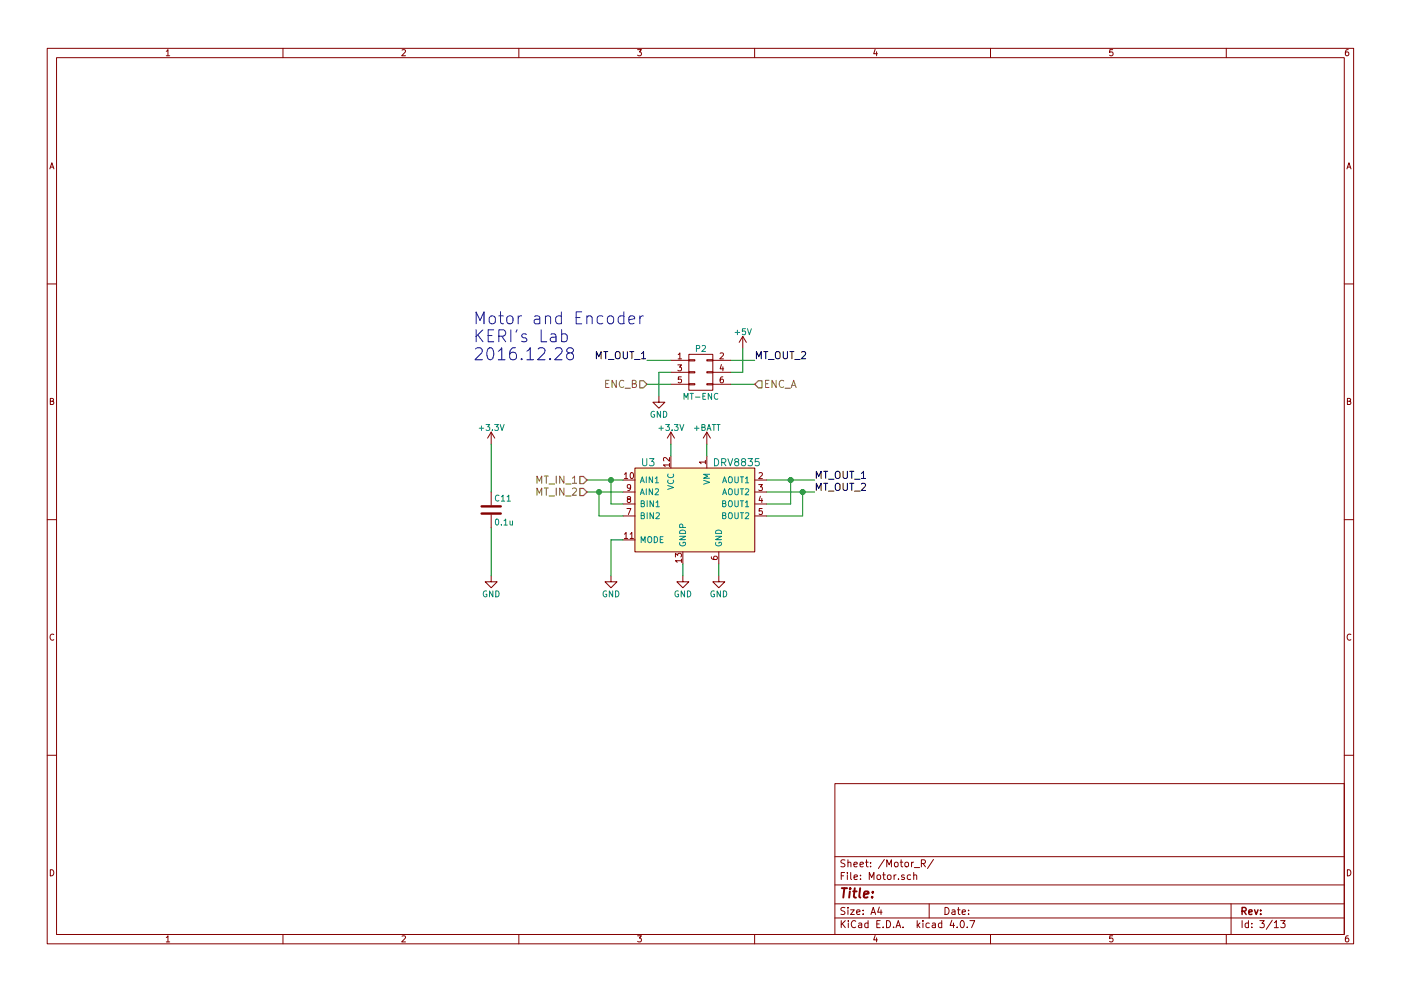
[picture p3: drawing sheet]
<svg xmlns="http://www.w3.org/2000/svg" width="297mm" height="210mm" viewBox="0 0 297 210" stroke-linecap="round" stroke-linejoin="round" font-family="sans-serif">
<g fill="none" stroke="#840000" stroke-width=".21">
<path d="M10 10.3h277v189.9h-277zM12 12.2h273v186.1h-273zM35.3 10.9l.3-.4v1.3M35.3 11.8h.7M60 10.3v1.9M85.2 10.6l.5-.1 .3 .4-.8 .9h.8M110 10.3v1.9M135.2 10.5h.8l-.4 .5 .3 .1 .1 .2-.1 .4-.2 .1-.5-.1M160 10.3v1.9M185.5 10.5l-.3 .9h.8M185.9 11v.8M210 10.3v1.9"/>
<path d="M235.9 10.5h-.6v.6h.6l.1 .5-.3 .2-.4-.1M260 10.3v1.9M285.9 10.5l-.4 .1-.2 .2-.1 .8 .3 .2 .4-.1 .1-.4-.1-.2-.4-.1-.3 .3M10.6 35.8l.4-1.3 .4 1.3M10.7 35.5h.6M285.6 35.8l.4-1.3 .4 1.3M285.7 35.5h.6M10 60.2h2M142.2 76.4h3.8M142.2 79h3.8M143.7 77.4h.8l-.4 .5 .3 .1v.6l-.1 .1-.6-.1M143.8 75.2l.3-.3v1.2"/>
<path d="M143.8 76.1h.7M144.4 80h-.6v.5h.6v.6l-.1 .1-.5-.1M146 78.9h1.3v.2h-1.3zM146 76.3h1.3v.3h-1.3zM146 75.2h5.1v7.6h-5.1zM149.9 78.9h1.2v.2h-1.2zM149.9 76.3h1.2v.3h-1.2zM151.1 76.4h3.8M151.1 79h3.8M152.7 75l.5-.1 .2 .3-.8 .9h.8M153 77.3l-.3 1h.7M153.3 80h-.4l-.2 .3v.7l.2 .2 .4-.1v-.6l-.4-.1-.2 .3"/>
<path d="M153.3 77.8v.9M157.5 71.4l-.8 1.2M157.5 71.4v2.5M157.5 71.4l.7 1.2M285 60.2h2M10.7 85.1h.5l.1-.5-.6-.1v1.3h.5l.2-.4-.3-.3M104.1 91.7v2.5M104.1 91.7l-.7 1.3M104.1 91.7l.8 1.3M134.6 99.3h25.4v17.8h-25.4zM139.7 84.1v1.2h1.3l-1.3 1.3-1.3-1.3h1.3M141.9 98.6h-1.2l.3 .4"/>
<path d="M141.9 97.1v.8l-.9-.8-.3 .2 .1 .5M141.9 98.3v.7M142.2 91.7v2.5M142.2 96.8v2.5M142.2 91.7l-.7 1.3M142.2 91.7l.8 1.3M142.2 81.5h3.8M146 81.4h1.3v.3h-1.3zM149.6 98h-1.3l.3 .4M149.6 97.7v.7M149.9 81.4h1.2v.3h-1.2zM149.9 91.7v2.5"/>
<path d="M149.9 96.8v2.5M149.9 91.7l-.8 1.3M149.9 91.7l.7 1.3M151.1 81.5h3.8M285.7 85.1h.5l.1-.5-.6-.1v1.3h.5l.2-.4-.3-.3M10 110.3h2M104.1 104.4v2.8M104.1 109.2v2.8M132.1 101.8h2.5M132.1 104.4h2.5M132.1 106.9h2.5M132.1 109.5h2.5"/>
<path d="M132.1 114.5h2.5M132.4 100.6l.3-.3v1.2M132.4 113.3l.3-.3v1.2M132.4 101.5h.7M132.4 114.2h.7M132.9 107.9h.9l-.6 1.3M133.2 105.9l-.2-.2v-.2h.7v.3l-.6 .1-.1 .2v.4l.2 .1h.3l.2-.2v-.4l-.2-.1M133.6 113.3l.4-.3v1.2M133.6 114.2h.7M133.7 103.3l-.2 .3-.4-.1-.1-.6 .5-.1 .2 .2v.8l-.4 .3h-.2M133.7 100.4l.2-.1a.67 .67 0 0 1 .4 .6 .67 .67 0 0 1-.4 .6l-.3-.4zM143.2 118.2v-.8l.5 .4 .1-.4h.5l.2 .2-.2 .6"/>
<path d="M143.5 114.5h.1M144.5 119h-1.3l.4 .3M144.5 118.6v.7M144.8 117.1v2.5M150.8 118.1l.1 .4 .2 .2h.7l.3-.2-.1-.4h-.6l-.1 .4 .2 .2M152.4 117.1v2.5M160 101.8h2.6M160 104.4h2.6M160 106.9h2.6M160 109.5h2.6M160.9 102.8h.7l-.4 .5 .4 .1v.6l-.2 .1-.5-.1M160.9 100.4l.5-.1 .2 .3-.7 .9h.7"/>
<path d="M161.2 105.3l-.3 .9h.8M161.5 105.8v.8M161.6 107.9h-.6l-.1 .6h.7v.5l-.2 .2-.5-.2M285 110.3h2M11.4 134.6a.58 .58 0 0 0-.8 .6 .58 .58 0 0 0 .8 .5M104.1 122.2v1.2h1.3l-1.3 1.3-1.2-1.3h1.2M129.5 122.2v1.2h1.3l-1.3 1.3-1.2-1.3h1.2M144.8 122.2v1.2h1.2l-1.2 1.3-1.3-1.3h1.3M152.4 122.2v1.2h1.3l-1.3 1.3-1.3-1.3h1.3M286.4 134.6a.58 .58 0 0 0-.8 .6 .58 .58 0 0 0 .8 .5M10 160.2h2M177 166.3h108v32h-108z"/>
<path d="M285 160.2h2M10.7 184.5a.65 .65 0 0 1 .7 .7 .65 .65 0 0 1-.7 .6zM35.3 198.9l.3-.4v1.3M35.3 199.8h.7M60 198.3v1.9M85.2 198.6l.5-.1 .3 .4-.8 .9h.8M110 198.3v1.9M135.2 198.5h.8l-.4 .5 .3 .1 .1 .2-.1 .4-.2 .1-.5-.1M160 198.3v1.9M177 194.8h108M177 191.8h108M177 187.8h108"/>
<path d="M177 181.8h108M178.4 195.3v1.5M178.4 185.8h.5M178.6 196l.6 .8M179.1 185.1h-.7v1.5M179.1 192.6l-.5-.1-.3 .3 .1 .3 .7 .4v.4l-.2 .1-.6-.1M179.1 182.5l-.5-.1-.3 .3 .1 .3 .7 .4v.4l-.2 .1-.6-.1M179.2 195.3l-.8 .9M179.7 185.1v.2M179.7 185.6v1M179.8 192.5v.2M179.8 183.1l.2-.2 .4 .1v.9"/>
<path d="M179.8 182.4v1.5M179.8 193v1M179.9 195.3v.2M179.9 195.8v1M180.3 193h.8l-.8 1h.8M180.4 185.1v1.3l.2 .2M181.1 183.4l.7-.1-.1-.3-.4-.1-.2 .2v.7h.6M181.1 186.1l.7-.1-.1-.3-.4-.1-.2 .2 .1 .7h.5M181.4 195.5a.71 .71 0 0 0-1 .5 .71 .71 0 0 0 .8 .8l.2-.1M181.6 193.5l.7-.1v-.3l-.4-.1-.3 .2 .1 .7h.6M182.1 195.9h.6v.9M182.3 183.4l.8-.1-.1-.3-.4-.1-.3 .2 .1 .7h.6"/>
<path d="M182.4 186.5v.1M182.4 185.7v.1M182.7 196.2l-.7 .3 .2 .3 .5-.1M183 193.9v.1M183 193.1v.1M183.5 182.9h.6M183.7 182.4v1.3l.4 .2M184 195.9l-.4-.1-.3 .3 .1 .6 .2 .1 .4-.1M184 195.3v1.5M184.3 186.6v-1.5l.5 1.1 .5-1.1v1.5M184.6 183.8v.1M184.6 183v.1"/>
<path d="M184.7 194l.4-1.5 .5 1.5M184.8 193.6h.7M185.5 198.5l-.3 .9h.8M185.9 199v.8M185.9 196h.5M186 185.7l.2-.1 .4 .1 .1 .6-.1 .2-.4 .1-.2-.1zM186.4 192.5l-.3 1h.9M186.6 195.3h-.7v1.5h.7M186.8 193v1M187.1 185.6h.6M187.2 196.7v.1M187.4 185.1v1.3l.3 .2"/>
<path d="M187.5 182.3l-1.3 2M188 195.3a.76 .76 0 0 1 .8 .8 .76 .76 0 0 1-.8 .7zM188 183.9v-1.5l.5 1.1 .5-1.1v1.5M188.2 185.7l.2-.1 .4 .1 .1 .6-.1 .2-.4 .1-.2-.1zM189.5 196.7v.1M189.6 185.6v1M189.7 183.1l.2-.2 .4 .2 .1 .5-.1 .2-.4 .1-.2-.1zM190 196.8l.4-1.5 .6 1.5M190 185.6l-.4 .3M190.1 196.4h.7M190.5 186.5v.1M190.9 182.9h.5"/>
<path d="M191.1 182.4v1.3l.3 .2M191.5 196.7v.1M191.7 185.7l-.3-.1-.3 .2 .1 .2 .5 .2v.3h-.6M191.9 183.1l.2-.2 .5 .2v.5l-.1 .2-.4 .1-.2-.1zM193.1 185.7l-.5-.1-.2 .3v.6l.2 .1 .5-.1M193.3 182.9v1M193.7 182.9l-.4 .3M193.7 185.7l.2-.1 .4 .1 .1 .9M193.7 185.1v1.5M193.9 184.1h1.1M194.5 195.3v1.5M194.6 196.3l.4 .5"/>
<path d="M195 195.8l-.5 .6M195.4 183.2l.7-.1 .1-.2-.1-.3-.2-.2h-.5v1.5M195.7 195.3v.2M195.7 195.8v1M195.7 183.2l.5 .7M197 191.8v3M197 195.9l-.4-.1-.3 .3 .1 .6 .2 .1 .4-.1M197.7 195.9h.6v.9M197.9 182.3l-1.3 2M198.3 196.2l-.7 .3 .2 .3 .5-.1M199.7 195.9l-.5-.1-.2 .3v.6l.2 .1 .5-.1M199.7 195.3v1.5"/>
<path d="M200.4 192.5a.76 .76 0 0 1 .8 .8 .76 .76 0 0 1-.8 .7zM201.8 195.2l-.4 1.1h1M201.9 193.1h.5l.1 .9M202.2 195.8v1M202.5 193.4l-.7 .3 .2 .3 .5-.1M202.9 196.7v.1M203 193h.6M203.2 192.5v1.3l.4 .2M203.8 195.4l.1-.1a.8 .8 0 0 1 .6 .8 .8 .8 0 0 1-.6 .7 .97 .97 0 0 1-.1-1.4zM204 193.5l.7-.1-.1-.3-.4-.1-.2 .2 .1 .7h.5M205.1 196.7v.1M205.4 193.9v.1"/>
<path d="M205.4 193.1v.1M205.6 195.3h1.1l-.7 1.5M210 198.3v1.9M235.9 198.5h-.6v.7l.6-.1 .1 .5-.3 .2-.4-.1M260 198.3v1.9M261 191.8v6.5M263.3 195.3v1.5M264.7 195.9l-.4-.1-.3 .3 .1 .6 .2 .1 .4-.1M264.7 195.3v1.5M265.4 196.7v.1M265.4 195.9v.1M267.1 195.3h.9l-.5 .6 .5 .1v.7l-.2 .1-.7-.1"/>
<path d="M269.7 195.2l-1.2 2M270.2 195.8l.4-.5v1.5M270.2 196.8h.8M271.5 195.3h1l-.5 .6 .4 .1v.7l-.2 .1-.7-.1M285.7 184.5a.65 .65 0 0 1 .7 .7 .65 .65 0 0 1-.7 .6zM285.9 198.5l-.4 .1-.2 .3-.1 .7 .3 .2 .4-.1 .1-.4-.1-.2-.4-.1-.3 .3"/>
</g>
<path d="M263.3 193.3l.8-.1 .1-.2-.1-.3-.2-.2h-.6v1.5M263.7 193.3l.5 .7M264.8 193.5l.7-.1-.1-.3-.4-.1-.2 .2v.7h.6M266 193l.3 1 .4-1M267.3 193.9v.1M267.3 193.1v.1" fill="none" stroke="#840000" stroke-width=".3"/>
<path d="M178.5 188.4h1.1M179 188.4l-.2 2M180.2 189.1l-.2 1.3M180.3 188.4l-.1 .2 .2-.1-.1-.1-.1 .2M180.9 189.1h.7M181.2 188.4l-.2 1.8 .1 .1 .4 .1M182.4 188.4l-.2 1.8 .2 .2M183.2 189.8l.9-.2v-.4l-.6-.1-.3 .3v.9h.7M184.9 190.3v.1M185.1 189.2l-.1 .2-.1-.1 .2-.1-.1 .2" fill="none" stroke="#840000" stroke-width=".41"/>
<path d="M134.6 99.3h25.4v17.8h-25.4z" fill="#ffffc2" stroke="#ffffc2" stroke-width=".21"/>
<g fill="none" stroke="#008484" stroke-width=".21">
<path d="M147.7 74l.6-.1v-.5l-.6-.1v1.3M148.9 73.4l.5-.1 .2 .4-.8 .9h.8M155.9 70.5h.9M156.3 70v1M158 69.7h-.6v.6h.6v.6l-.1 .1-.5-.1M158.5 69.7l.4 1.3 .4-1.3M101.6 90.9h1M102.1 90.4v.9M103 90.1h.8l-.4 .4 .4 .1v.6l-.2 .1-.6-.1M104.4 91.2v.1M104.9 90.1h.8l-.5 .4 .4 .1v.6l-.2 .1-.5-.1M106 90.1l.5 1.2 .4-1.2"/>
<path d="M136.2 97.3v1.2l.4 .3h.2l.3-.3v-1.2M137.7 97.3h1l-.5 .6 .5 .3-.1 .5-.2 .1-.7-.1M138.7 87.3a.59 .59 0 0 0-.7 .6 .59 .59 0 0 0 .7 .6l.1-.5h-.2M139.7 90.9h1M140.1 87.3v1.2l-.8-1.2v1.2M140.2 90.4v.9M140.7 87.3a.64 .64 0 0 1 .7 .6 .64 .64 0 0 1-.7 .6zM141.1 90.1h.8l-.4 .4 .4 .1v.6l-.2 .1-.6-.1M142.5 91.2v.1M143 90.1h.8l-.5 .4 .4 .1v.6l-.2 .1-.5-.1M144.1 90.1l.5 1.2 .4-1.2M145 84.7v-1.2l.5 .8 .4-.8v1.2"/>
<path d="M146.3 83.5h.7M146.7 83.5v1.2M147.2 90.9h1M147.4 84.2h1M147.7 90.4v.9M148.8 90.6l.6-.1v-.3l-.6-.1v1.2h.5l.2-.4-.2-.3M149 84h.5M149.6 83.5h-.6v1.2h.6M149.9 91.3l.4-1.2 .4 1.2M150 91h.6M150.9 83.5v1.2l-.7-1.2v1.2M151 90.1h.7"/>
<path d="M151.4 90.1v1.2M151.5 97.3a.77 .77 0 0 1 .9 .8 .77 .77 0 0 1-.9 .7zM152 90.1h.7M152.2 83.6a.56 .56 0 0 0-.8 .5 .56 .56 0 0 0 .8 .5M152.3 90.1v1.2M153 98.1l.7-.1 .2-.2-.1-.3-.2-.2h-.6v1.5M153.4 98.1l.5 .7M154.3 97.3l.5 1.5 .5-1.5M156.1 98l-.3-.3v-.2l.3-.2 .4 .1 .1 .2v.2l-.7 .2-.1 .2v.3l.3 .3h.2l.3-.3v-.3l-.3-.2M157.5 98l-.3-.3 .1-.2 .2-.2 .4 .1 .2 .2-.1 .2-.6 .2-.2 .2v.3l.3 .3h.3l.3-.3v-.3l-.3-.2M158.6 97.3h.9l-.5 .6 .5 .3v.5l-.3 .1-.6-.1M160.9 97.3h-.7l-.1 .7 .2-.1 .5 .1 .2 .5-.3 .3-.6-.1"/>
<path d="M105.1 110.2l.2-.1a.67 .67 0 0 1 .5 .7 .67 .67 0 0 1-.5 .6l-.3-.5zM105.8 105.2a.56 .56 0 0 0-.8 .5 .56 .56 0 0 0 .8 .5M106.3 105.4l.4-.4v1.3M106.3 111.3v.1M106.3 106.3h.7M106.9 110.5l.3-.4v1.3M106.9 111.4h.7M107.5 105.4l.4-.4v1.3M107.5 106.3h.7M108.1 110.5l.1 .8 .3 .1 .2-.1M108.7 110.5v.9M135.8 105l.4-1.3 .4 1.3"/>
<path d="M135.8 102.4l.4-1.2 .4 1.2M135.9 102.1h.6M135.9 104.6h.6M135.9 109.4l.7-.1v-.4l-.7-.1v1.3h.5l.3-.5-.3-.2M135.9 106.8l.7-.1v-.4l-.7-.1v1.3h.5l.3-.4-.3-.3M135.9 115.1v-1.2l.5 .9 .4-.9v1.2M137 101.2v1.2M137 103.7v1.3M137.2 106.2v1.3M137.2 108.8v1.3M137.4 114l.2-.1h.4l.2 .8a.42 .42 0 0 1-.2 .4 .42 .42 0 0 1-.5 0l-.2-.4zM138.4 103.7v1.3l-.8-1.3v1.3"/>
<path d="M138.4 101.2v1.2l-.8-1.2v1.2M138.5 108.8v1.3l-.7-1.3v1.3M138.5 106.2v1.3l-.7-1.3v1.3M138.7 113.9a.64 .64 0 0 1 .7 .6 .64 .64 0 0 1-.7 .6zM138.9 103.8l.5-.1 .2 .4-.8 .9h.8M138.9 101.5l.4-.3v1.2M138.9 102.4h.7M139.1 108.9l.5-.1 .2 .3-.8 1h.8M139.1 106.6l.3-.4v1.3M139.1 107.5h.7M140 114.4h.4M140.6 113.9h-.6v1.2h.6"/>
<path d="M141.6 103l1.2 .4-1.2 .4M141.7 101.8a.56 .56 0 0 0 .5 .8 .56 .56 0 0 0 .5-.8M141.7 100.6a.56 .56 0 0 0 .5 .7 .56 .56 0 0 0 .5-.7M144.1 113.8h1.3l-1.3 .7h1.3M144.1 115.1a.59 .59 0 0 0 .6 .7 .59 .59 0 0 0 .6-.7h-.5v.2M144.1 112.7a.69 .69 0 0 1 .8-.2 .69 .69 0 0 1 .5 .7h-1.3zM144.8 111.9l-.1-.6-.5-.1-.1 .7h1.3M149.2 101.9l1.2 .4-1.2 .4M150.4 100.6h-1.2l.9 .4-.9 .5h1.2M151.7 113.8h1.3l-1.3 .7h1.3M151.8 115.1a.59 .59 0 0 0 .5 .7 .59 .59 0 0 0 .6-.7h-.5v.2M151.8 112.7a.69 .69 0 0 1 .7-.2 .69 .69 0 0 1 .5 .7h-1.3z"/>
<path d="M153.2 102.4l.4-1.2 .5 1.2M153.2 105l.4-1.3 .5 1.3M153.2 106.8l.6-.1v-.4l-.6-.1v1.3h.5l.2-.4-.3-.3M153.2 109.4l.6-.1v-.4l-.6-.1v1.3h.5l.2-.5-.3-.2M153.3 102.1h.6M153.3 104.6h.6M154.5 101.3l.2-.1h.4l.2 .8a.42 .42 0 0 1-.3 .4 .42 .42 0 0 1-.4 0l-.2-.4zM154.5 103.9l.2-.2 .4 .1 .2 .7a.42 .42 0 0 1-.3 .4 .42 .42 0 0 1-.4 0l-.2-.4zM154.5 106.4l.2-.2 .4 .1 .2 .8a.42 .42 0 0 1-.3 .4 .42 .42 0 0 1-.4-.1l-.2-.3zM154.5 109l.2-.2h.4l.2 .8a.42 .42 0 0 1-.3 .4 .42 .42 0 0 1-.4 0l-.2-.4zM155.8 101.2v1l.2 .2h.3l.2-.2v-1M155.8 103.7v1l.2 .3h.3l.2-.3v-1"/>
<path d="M155.8 106.2v1.1l.2 .2h.3l.2-.2v-1.1M155.8 108.8v1l.2 .3h.3l.2-.3v-1M156.9 101.2h.8M156.9 103.7h.8M156.9 106.2h.8M156.9 108.8h.8M157.3 101.2v1.2M157.3 103.7v1.3M157.3 106.2v1.3M157.3 108.8v1.3M158 101.5l.4-.3v1.2M158 103.8l.5-.1 .2 .4-.7 .9h.7"/>
<path d="M158 106.6l.4-.4v1.3M158 108.9l.5-.1 .2 .3-.7 1h.7M158 102.4h.7M158 107.5h.7M103.2 125.4a.59 .59 0 0 0-.7 .6 .59 .59 0 0 0 .7 .6v-.5h-.2M104.5 125.4v1.2l-.7-1.2v1.2M105.1 125.4a.64 .64 0 0 1 .7 .6 .64 .64 0 0 1-.7 .6zM128.6 125.4a.59 .59 0 0 0-.7 .6 .59 .59 0 0 0 .7 .6v-.5h-.2M129.9 125.4v1.2l-.7-1.2v1.2M130.5 125.4a.64 .64 0 0 1 .7 .6 .64 .64 0 0 1-.7 .6zM143.8 125.4a.59 .59 0 0 0-.7 .6 .59 .59 0 0 0 .7 .6l.1-.5h-.3M145.1 125.4v1.2l-.7-1.2v1.2"/>
<path d="M145.7 125.4a.64 .64 0 0 1 .8 .6 .64 .64 0 0 1-.8 .6zM151.4 125.4a.59 .59 0 0 0-.7 .6 .59 .59 0 0 0 .7 .6l.1-.5h-.2M152.8 125.4v1.2l-.8-1.2v1.2M153.4 125.4a.64 .64 0 0 1 .7 .6 .64 .64 0 0 1-.7 .6z"/>
</g>
<g fill="none" stroke="#008400" stroke-width=".21">
<path d="M137.2 76.4h5M142.2 79h-2.5v5.1M154.9 76.4h5.1M157.5 73.9v5.1h-2.6M104.1 94.2v10.2M137.2 81.5h5M142.2 94.2v2.6M149.9 94.2v2.6M154.9 81.5h5.1M104.1 112v10.2M124.5 101.8h7.6M124.5 104.4h7.6"/>
<path d="M127 104.4v5.1h5.1M129.5 101.8v5.1h2.6M132.1 114.5h-2.6v7.7M144.8 119.6v2.6M152.4 119.6v2.6M162.6 101.8h10.1M162.6 104.4h10.1M167.6 101.8v5.1h-5M170.2 104.4v5.1h-7.6"/>
</g>
<g fill="#008400" stroke="#008400" stroke-width=".25">
<circle cx="167.6" cy="101.8" r=".51"/>
<circle cx="170.2" cy="104.4" r=".51"/>
<circle cx="129.5" cy="101.8" r=".51"/>
<circle cx="127" cy="104.4" r=".51"/>
</g>
<g fill="none" stroke="#000" stroke-width=".21">
<path d="M126.4 76.1v-1.5l.5 1.1 .6-1.1v1.5M128 74.6h.9M128.4 74.6v1.5M129 76.3h1.2M130.5 74.8a.5 .5 0 0 1 .6-.2 .5 .5 0 0 1 .4 .5l-.1 .8-.3 .2a.53 .53 0 0 1-.6-.5zM132.1 74.6v1.2l.3 .3h.3l.3-.3v-1.2M133.5 74.6h.9M134 74.6v1.5M134.5 76.3h1.2M136 75l.4-.4v1.5M136 76.1h.9M160.4 76.1v-1.5l.5 1.1 .5-1.1v1.5"/>
<path d="M161.9 74.6h.9M162.4 74.6v1.5M162.9 76.3h1.2M164.5 74.8a.5 .5 0 0 1 .5-.2 .5 .5 0 0 1 .4 .5v.8l-.4 .2a.53 .53 0 0 1-.6-.5zM166.1 74.6v1.2l.3 .3h.2l.4-.3v-1.2M167.5 74.6h.8M167.9 74.6v1.5M168.5 76.3h1.1M169.9 74.7l.6-.1 .3 .4-.9 1.1h.9M174.6 100h.9M175.1 100v1.5M178.8 100v1.2l.3 .3h.2l.4-.3v-1.2"/>
<path d="M180.2 100h.8M180.6 100v1.5M173.1 101.5v-1.5l.5 1.1 .5-1.1v1.5M173.1 104.1v-1.6l.5 1.1 .5-1.1v1.6M174.6 102.5h.9M175.1 102.5v1.6M175.6 101.7h1.2M175.6 104.2h1.2M177.2 102.8a.5 .5 0 0 1 .5-.3 .5 .5 0 0 1 .4 .5v.9l-.4 .2a.53 .53 0 0 1-.6-.5zM177.3 100.1a.5 .5 0 0 1 .5-.1 .5 .5 0 0 1 .3 .5v.8l-.4 .2a.53 .53 0 0 1-.6-.5v-.5zM178.8 102.5v1.3l.3 .3h.2l.4-.3v-1.3M180.2 102.5h.8"/>
<path d="M180.6 102.5v1.6M181.2 101.7h1.1M181.2 104.2h1.1M182.6 100.4l.5-.4v1.5M182.6 102.7l.6-.2 .3 .5-.9 1.1h.9M182.6 101.5h.9"/>
</g>
<g fill="none" stroke="#848400" stroke-width=".21">
<path d="M128.4 81.4h.5M129.1 80.7h-.7v1.5h.7M130.7 80.7v1.5l-.9-1.5v1.5M132.3 80.8a.72 .72 0 0 0-1.1 .5 .72 .72 0 0 0 .8 .9l.3-.1M132.5 82.4h1.2M134.1 81.4h.6l.2-.3-.1-.3-.7-.1v1.5h.5l.4-.3v-.2l-.4-.3M162.3 81.4h.5M163 80.7h-.7v1.5h.7M164.6 80.7v1.5l-.9-1.5v1.5M166.2 80.8a.72 .72 0 0 0-1.1 .5 .72 .72 0 0 0 .8 .9l.3-.1M166.4 82.4h1.2M167.8 82.2l.5-1.5 .5 1.5"/>
<path d="M167.9 81.8h.7M113.8 102.5v-1.5l.6 1.1 .5-1.1v1.5M113.8 105.1v-1.5l.6 1 .5-1v1.5M115.4 101h.9M115.4 103.6h.9M115.8 101v1.5M115.8 103.6v1.5M116.4 102.7h1.2M116.4 105.2h1.2M117.9 101v1.5M117.9 103.6v1.5M119.6 101v1.5l-.9-1.5v1.5"/>
<path d="M119.6 103.6v1.5l-.9-1.5v1.5M119.9 102.7h1.2M119.9 105.2h1.2M121.4 101.4l.4-.4v1.5M121.4 103.7l.5-.1 .4 .4-1 1.1h1M121.4 102.5h.9"/>
</g>
<path d="M135.6 80.8h.8l.8 .7-.8 .8h-.8zM160.8 80.8h.7v1.5h-.7l-.8-.8zM122.9 101.1h.8l.8 .7-.8 .8h-.8zM122.9 103.6h.8l.8 .8-.8 .8h-.8z" fill="none" stroke="#848400" stroke-width=".25"/>
<g fill="none" stroke="#0000c2" stroke-width=".21">
<path d="M100.8 74l.4-.2h.6a.71 .71 0 0 1 .3 1.1l-1.4 1.4h1.6M100.9 68.7v-2.5l.9 1.8 .8-1.8v2.5M100.9 70v2.5M101.3 71.1l1.1 1.4M102.4 70l-1.5 1.4M103.5 71.2h.8M103.6 73.9a.6 .6 0 0 1 .9 .4 1.32 1.32 0 0 1-.7 2 1.68 1.68 0 0 1-.2-2.4zM103.8 67.3a.69 .69 0 0 1 1.2 .2v.7a.68 .68 0 0 1-.6 .5 .68 .68 0 0 1-.7-.5zM104.7 70h-1.2v2.5h1.2M105.6 74.5l.8-.7v2.5M105.6 76.3h1.5M105.8 71.3h.9a.7 .7 0 0 0 .5-.7 .7 .7 0 0 0-.5-.6h-.9v2.5"/>
<path d="M105.8 67h.9M106.1 66.2v2.1l.1 .3 .5 .1M106.4 71.3l.8 1.2M107.6 67.3a.69 .69 0 0 1 1.2 .2v.7a.68 .68 0 0 1-.7 .5 .68 .68 0 0 1-.7-.5zM108.3 70v2.5M109.3 73.8a1.02 1.02 0 0 0-1.2 1.1l.1 1.2 .3 .2h.5l.4-.2 .1-.9-.2-.3-.8-.2-.4 .5M109.7 70l-.3 .5M109.9 67v1.7M110.6 67a.59 .59 0 0 0-.7 .5M110.6 76.1l.1 .1-.1 .1-.1-.1 .1-.1v.2M111.6 70.9l-.6-.1-.4 .4 .1 .3 .9 .3 .1 .2-.1 .4-.2 .1-.8-.1M111.7 74.5l.7-.7v2.5"/>
<path d="M111.7 76.3h1.4M113.4 67.1h.9l.2 .3v1.3M114.1 74l.4-.2h.6a.71 .71 0 0 1 .3 1.1l-1.4 1.4h1.5M114.5 67.6l-.9 .1a.5 .5 0 0 0-.4 .5 .5 .5 0 0 0 .4 .5l.9-.1M114.7 70v2.5h1.2M115.6 67.3a.64 .64 0 0 1 1.1 .1v1.3M115.6 67v1.7M116.6 76.1l.2 .1-.2 .1-.1-.1 .1-.1v.2M116.8 70.9h1l.1 .3v1.3M117.7 74l.4-.2h.6a.71 .71 0 0 1 .3 1.1l-1.4 1.4h1.6M117.9 71.4l-.9 .1a.5 .5 0 0 0-.4 .5 .5 .5 0 0 0 .4 .5l.9-.1M119 67.1a.85 .85 0 0 0-1.1 .2l-.1 .2 .1 1 .4 .2 .7-.1"/>
<path d="M119 66.2v2.5M119.1 70.9a.87 .87 0 0 1 1.1 .2v1.2a.83 .83 0 0 1-1.1 .1M119.1 70v2.5M120.6 74.9l-.5-.5 .2-.4 .3-.2 .8 .1 .2 .4-.1 .3-.4 .3h-.5l-.5 .5v.4l.5 .5h.5l.5-.5v-.4l-.5-.5M122.1 67.4h.9M123.3 66.2h-1.2v2.5h1.2M124.4 67.3a.64 .64 0 0 1 1.1 .1v1.3M124.4 67v1.7M127.8 67.1a.85 .85 0 0 0-1.1 .2l-.1 .2 .1 1 .4 .2 .7-.1M128.9 67.3a.69 .69 0 0 1 1.2 .2v.7a.68 .68 0 0 1-.7 .5 .68 .68 0 0 1-.6-.5zM132.3 67.1a.85 .85 0 0 0-1.1 .2l-.1 .2 .1 1 .3 .2 .8-.1M132.3 66.2v2.5"/>
<path d="M133.3 67.9l1.3-.3-.2-.5-.7-.1-.4 .4 .2 1.2 .2 .1 .7-.1M135.7 67v1.7M136.4 67a.59 .59 0 0 0-.7 .5"/>
</g>
<path d="M102.1 109h4.1M102.1 107.4h4.1" fill="none" stroke="#840000" stroke-width=".51"/>
</svg>
